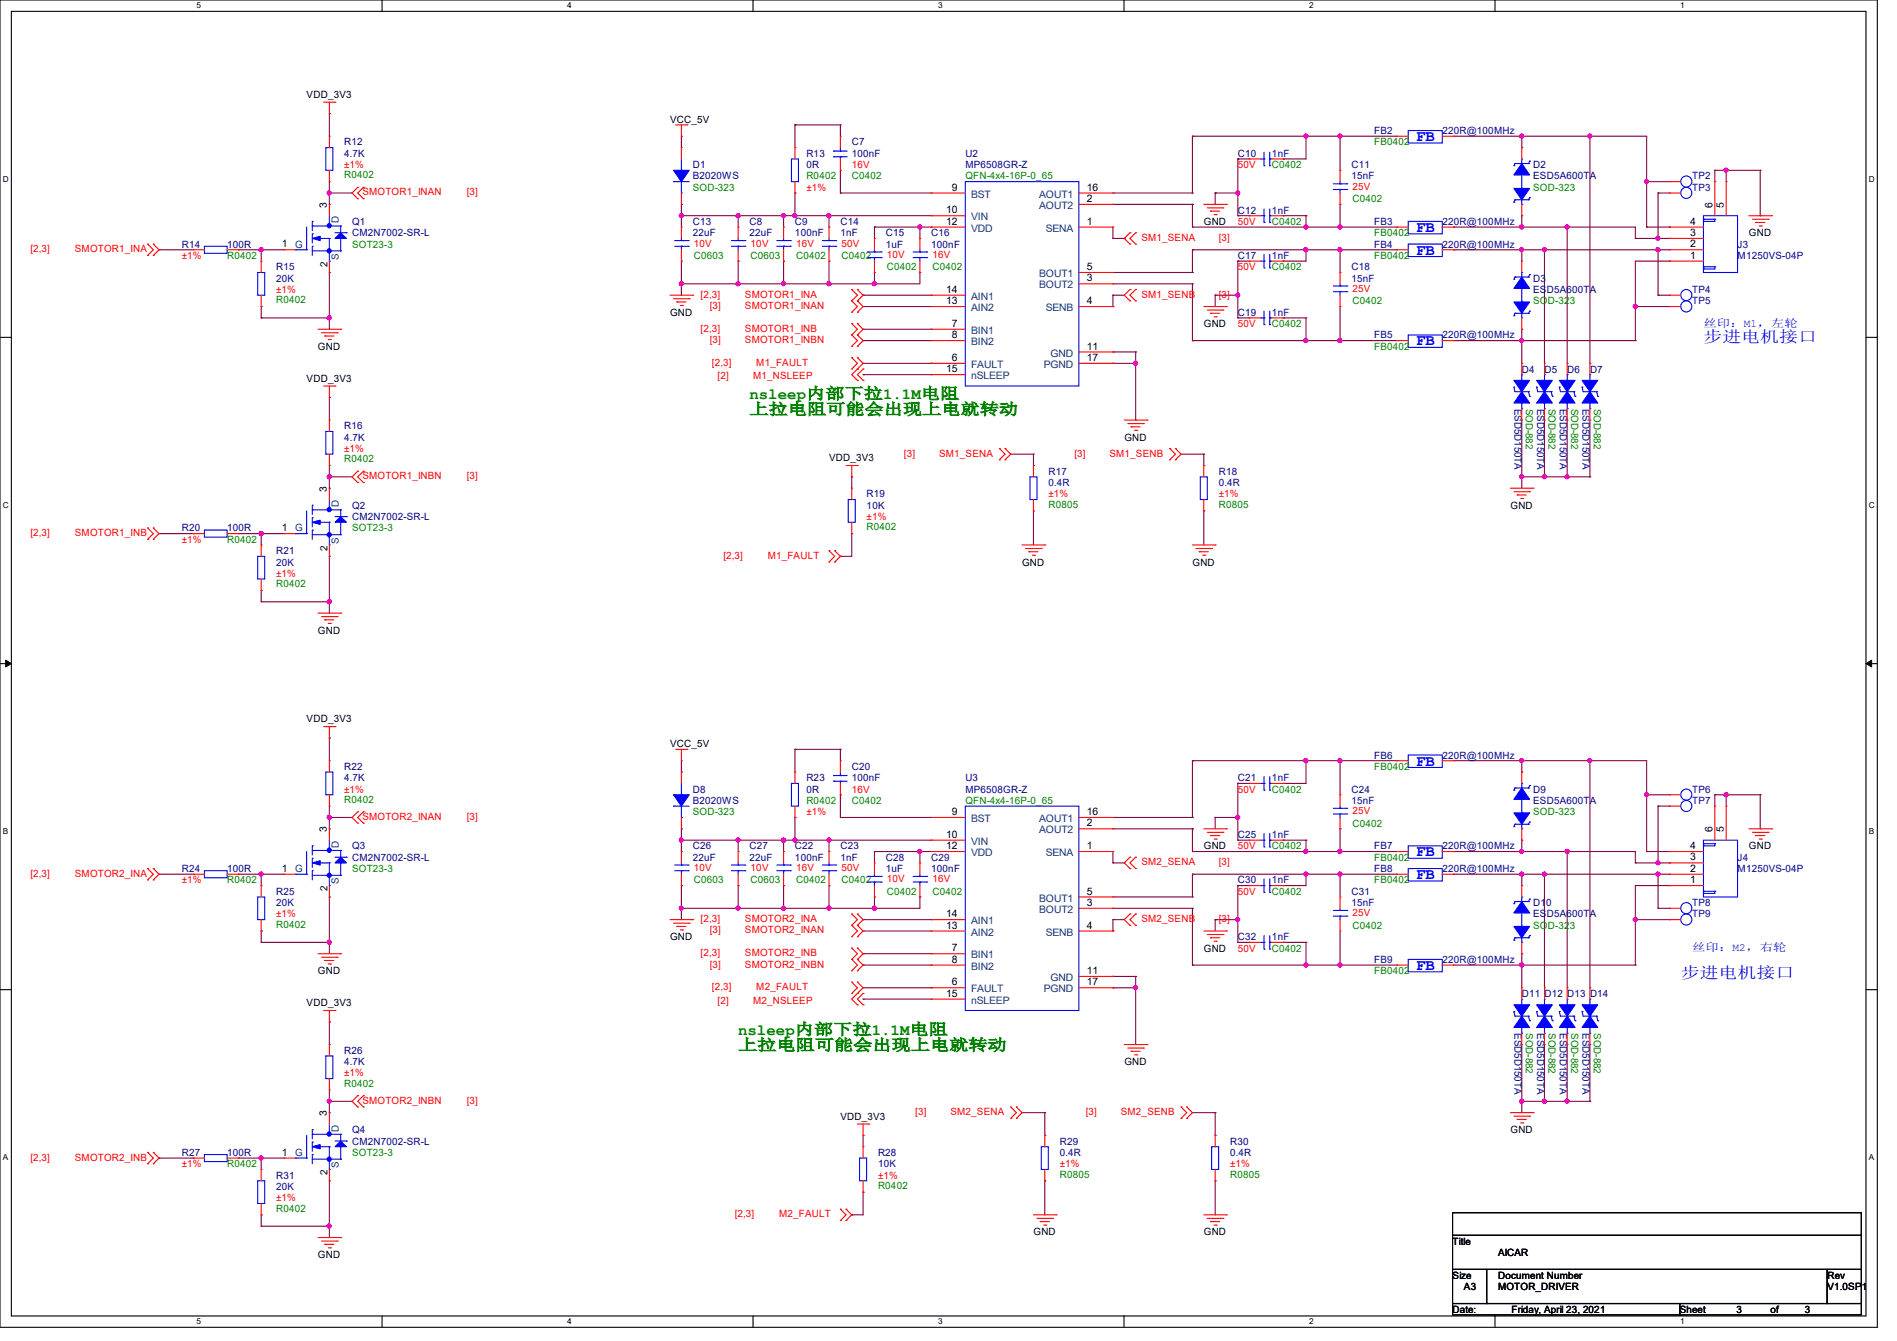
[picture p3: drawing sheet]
<svg xmlns="http://www.w3.org/2000/svg" width="297mm" height="210mm" viewBox="0 0 297 210" stroke-linecap="round" stroke-linejoin="round" font-family="sans-serif">
<defs><g id="words">
<g font-size="2.5" fill="#00f">
<text x="221.7" y="22.1">FB</text>
<text x="221.7" y="36.3">FB</text>
<text x="221.7" y="39.9">FB</text>
<text x="266.7" y="53.5">步进电机接口</text>
<text x="221.7" y="54.1">FB</text>
<text x="221.7" y="119.9">FB</text>
<text x="221.7" y="134.1">FB</text>
<text x="221.7" y="137.7">FB</text>
<text x="221.7" y="151.9">FB</text>
<text x="263.1" y="153.1">步进电机接口</text>
</g>
<g font-size="2.5" fill="#008000">
<text x="117.3" y="62.4">nsleep内部下拉1.1M电阻</text>
<text x="117.3" y="64.9">上拉电阻可能会出现上电就转动</text>
<text x="115.6" y="162">nsleep内部下拉1.1M电阻</text>
<text x="115.6" y="164.5">上拉电阻可能会出现上电就转动</text>
</g>
<g font-size="1.7" fill="#00f">
<text x="266.7" y="51.2">丝印：M1，左轮</text>
<text x="264.9" y="149">丝印：M2，右轮</text>
</g>
<g font-size="1.6">
<text x="48" y="15.3">VDD_3V3</text>
<text x="104.9" y="19.2">VCC_5V</text>
<text x="149" y="29.8">9</text>
<text x="170.2" y="29.8">16</text>
<text x="51.2" y="32.5" transform="rotate(-90 51.2 32.5)">3</text>
<text x="148.1" y="33.4">10</text>
<text x="148.1" y="35.2">12</text>
<text x="170.2" y="35.2">1</text>
<text x="170.2" y="31.6">2</text>
<text x="188.5" y="35.2">GND</text>
<text x="264.6" y="35.2">4</text>
<text x="268.1" y="32.5" transform="rotate(-90 268.1 32.5)">6</text>
<text x="269.9" y="32.5" transform="rotate(-90 269.9 32.5)">5</text>
<text x="44.1" y="38.7">1</text>
<text x="51.3" y="41.8" transform="rotate(-90 51.3 41.8)">2</text>
<text x="264.6" y="40.5">1</text>
<text x="264.6" y="38.7">2</text>
<text x="264.6" y="37">3</text>
<text x="273.8" y="37">GND</text>
<text x="148.1" y="47.6">13</text>
<text x="148.1" y="45.8">14</text>
<text x="170.2" y="44.1">3</text>
<text x="170.2" y="47.6">4</text>
<text x="170.2" y="42.3">5</text>
<text x="104.9" y="49.4">GND</text>
<text x="149" y="51.2">7</text>
<text x="149" y="53">8</text>
<text x="188.5" y="51.2">GND</text>
<text x="48" y="59.8">VDD_3V3</text>
<text x="49.8" y="54.8">GND</text>
<text x="148.1" y="58.3">15</text>
<text x="149" y="56.5">6</text>
<text x="170.2" y="54.7">11</text>
<text x="170.2" y="56.5">17</text>
<text x="176" y="69">GND</text>
<text x="51.2" y="77" transform="rotate(-90 51.2 77)">3</text>
<text x="129.8" y="72.2">VDD_3V3</text>
<text x="44.1" y="83.2">1</text>
<text x="236.5" y="79.7">GND</text>
<text x="51.3" y="86.2" transform="rotate(-90 51.3 86.2)">2</text>
<text x="160" y="88.6">GND</text>
<text x="186.7" y="88.6">GND</text>
<text x="49.8" y="99.2">GND</text>
<text x="48" y="113.1">VDD_3V3</text>
<text x="104.9" y="117">VCC_5V</text>
<text x="51.2" y="130.3" transform="rotate(-90 51.2 130.3)">3</text>
<text x="148.1" y="131.2">10</text>
<text x="149" y="127.6">9</text>
<text x="170.2" y="129.4">2</text>
<text x="170.2" y="127.6">16</text>
<text x="268.1" y="130.3" transform="rotate(-90 268.1 130.3)">6</text>
<text x="269.9" y="130.3" transform="rotate(-90 269.9 130.3)">5</text>
<text x="44.1" y="136.5">1</text>
<text x="148.1" y="133">12</text>
<text x="170.2" y="133">1</text>
<text x="188.5" y="133">GND</text>
<text x="264.6" y="136.5">2</text>
<text x="264.6" y="134.7">3</text>
<text x="264.6" y="133">4</text>
<text x="273.8" y="133">GND</text>
<text x="51.3" y="139.6" transform="rotate(-90 51.3 139.6)">2</text>
<text x="148.1" y="143.6">14</text>
<text x="170.2" y="141.9">3</text>
<text x="170.2" y="140.1">5</text>
<text x="264.6" y="138.3">1</text>
<text x="104.9" y="147.2">GND</text>
<text x="148.1" y="145.4">13</text>
<text x="149" y="149">7</text>
<text x="170.2" y="145.4">4</text>
<text x="188.5" y="149">GND</text>
<text x="49.8" y="152.6">GND</text>
<text x="149" y="154.3">6</text>
<text x="149" y="150.7">8</text>
<text x="170.2" y="152.5">11</text>
<text x="170.2" y="154.3">17</text>
<text x="48" y="157.6">VDD_3V3</text>
<text x="148.1" y="156.1">15</text>
<text x="176" y="166.8">GND</text>
<text x="51.2" y="174.8" transform="rotate(-90 51.2 174.8)">3</text>
<text x="131.6" y="175.3">VDD_3V3</text>
<text x="236.5" y="177.5">GND</text>
<text x="44.1" y="181">1</text>
<text x="51.3" y="184" transform="rotate(-90 51.3 184)">2</text>
<text x="49.8" y="197">GND</text>
<text x="161.8" y="193.5">GND</text>
<text x="188.5" y="193.5">GND</text>
<text x="227.4" y="194.9">Title</text>
<text x="234.5" y="196.7">AICAR</text>
<text x="227.4" y="200.2">Size</text>
<text x="229.2" y="202">A3</text>
<text x="234.5" y="200.2">Document Number</text>
<text x="234.5" y="202">MOTOR_DRIVER</text>
<text x="286.1" y="200.2">Rev</text>
<text x="286.1" y="202">V1.0SP1</text>
<text x="227.4" y="205.6">Date:</text>
<text x="236.7" y="205.6">Friday, April 23, 2021</text>
<text x="263" y="205.6">Sheet</text>
<text x="271.9" y="205.6">3</text>
<text x="277.2" y="205.6">of</text>
<text x="282.6" y="205.6">3</text>
</g>
<g font-size="1.6" fill="#000080">
<text x="53.9" y="22.8">R12</text>
<text x="133.4" y="22.8">C7</text>
<text x="215.2" y="21">FB2</text>
<text x="225.8" y="21">220R@100MHz</text>
<text x="53.9" y="24.6">4.7K</text>
<text x="108.5" y="26.3">D1</text>
<text x="108.5" y="28.1">B2020WS</text>
<text x="126.2" y="24.6">R13</text>
<text x="126.2" y="26.3">0R</text>
<text x="133.4" y="24.6">100nF</text>
<text x="151.1" y="24.6">U2</text>
<text x="151.1" y="26.3">MP6508GR-Z</text>
<text x="193.8" y="24.6">C10</text>
<text x="199.1" y="24.6">1nF</text>
<text x="211.6" y="26.3">C11</text>
<text x="211.6" y="28.1">15nF</text>
<text x="240" y="26.3">D2</text>
<text x="240" y="28.1">ESD5A600TA</text>
<text x="264.9" y="28.1">TP2</text>
<text x="264.9" y="29.9">TP3</text>
<text x="55.1" y="35.2">Q1</text>
<text x="108.5" y="35.2">C13</text>
<text x="117.4" y="35.2">C8</text>
<text x="124.5" y="35.2">C9</text>
<text x="131.6" y="35.2">C14</text>
<text x="193.8" y="33.4">C12</text>
<text x="199.1" y="33.4">1nF</text>
<text x="215.2" y="35.2">FB3</text>
<text x="225.8" y="35.2">220R@100MHz</text>
<text x="28.4" y="38.8">R14</text>
<text x="35.6" y="38.8">100R</text>
<text x="55.1" y="37">CM2N7002-SR-L</text>
<text x="108.5" y="37">22uF</text>
<text x="117.4" y="37">22uF</text>
<text x="124.5" y="37">100nF</text>
<text x="131.6" y="37">1nF</text>
<text x="138.7" y="37">C15</text>
<text x="138.7" y="38.8">1uF</text>
<text x="145.8" y="37">C16</text>
<text x="145.8" y="38.8">100nF</text>
<text x="193.8" y="40.6">C17</text>
<text x="199.1" y="40.6">1nF</text>
<text x="215.2" y="38.8">FB4</text>
<text x="225.8" y="38.8">220R@100MHz</text>
<text x="272.1" y="38.8">J3</text>
<text x="272.1" y="40.6">M1250VS-04P</text>
<text x="43.2" y="42.3">R15</text>
<text x="43.2" y="44.1">20K</text>
<text x="211.6" y="42.3">C18</text>
<text x="211.6" y="44.1">15nF</text>
<text x="240" y="44.1">D3</text>
<text x="240" y="45.9">ESD5A600TA</text>
<text x="264.9" y="45.9">TP4</text>
<text x="264.9" y="47.7">TP5</text>
<text x="193.8" y="49.4">C19</text>
<text x="199.1" y="49.4">1nF</text>
<text x="215.2" y="53">FB5</text>
<text x="225.8" y="53">220R@100MHz</text>
<text x="238.3" y="58.3">D4</text>
<text x="241.8" y="58.3">D5</text>
<text x="245.4" y="58.3">D6</text>
<text x="248.9" y="58.3">D7</text>
<text x="237.1" y="64" transform="rotate(90 237.1 64)">ESD5D150TA</text>
<text x="240.7" y="64" transform="rotate(90 240.7 64)">ESD5D150TA</text>
<text x="244.2" y="64" transform="rotate(90 244.2 64)">ESD5D150TA</text>
<text x="247.8" y="64" transform="rotate(90 247.8 64)">ESD5D150TA</text>
<text x="53.9" y="67.2">R16</text>
<text x="53.9" y="69">4.7K</text>
<text x="135.7" y="77.9">R19</text>
<text x="164.1" y="74.3">R17</text>
<text x="164.1" y="76.1">0.4R</text>
<text x="190.8" y="74.3">R18</text>
<text x="190.8" y="76.1">0.4R</text>
<text x="28.4" y="83.2">R20</text>
<text x="35.6" y="83.2">100R</text>
<text x="55.1" y="79.7">Q2</text>
<text x="55.1" y="81.4">CM2N7002-SR-L</text>
<text x="135.7" y="79.7">10K</text>
<text x="43.2" y="86.8">R21</text>
<text x="43.2" y="88.6">20K</text>
<text x="215.2" y="118.8">FB6</text>
<text x="225.8" y="118.8">220R@100MHz</text>
<text x="53.9" y="120.6">R22</text>
<text x="53.9" y="122.3">4.7K</text>
<text x="108.5" y="124.1">D8</text>
<text x="108.5" y="125.9">B2020WS</text>
<text x="126.2" y="122.3">R23</text>
<text x="126.2" y="124.1">0R</text>
<text x="133.4" y="120.6">C20</text>
<text x="133.4" y="122.3">100nF</text>
<text x="151.1" y="122.3">U3</text>
<text x="151.1" y="124.1">MP6508GR-Z</text>
<text x="193.8" y="122.3">C21</text>
<text x="199.1" y="122.3">1nF</text>
<text x="211.6" y="124.1">C24</text>
<text x="211.6" y="125.9">15nF</text>
<text x="240" y="124.1">D9</text>
<text x="240" y="125.9">ESD5A600TA</text>
<text x="264.9" y="124.1">TP6</text>
<text x="264.9" y="125.9">TP7</text>
<text x="193.8" y="131.2">C25</text>
<text x="199.1" y="131.2">1nF</text>
<text x="28.4" y="136.6">R24</text>
<text x="35.6" y="136.6">100R</text>
<text x="55.1" y="133">Q3</text>
<text x="55.1" y="134.8">CM2N7002-SR-L</text>
<text x="108.5" y="133">C26</text>
<text x="108.5" y="134.8">22uF</text>
<text x="117.4" y="133">C27</text>
<text x="117.4" y="134.8">22uF</text>
<text x="124.5" y="133">C22</text>
<text x="124.5" y="134.8">100nF</text>
<text x="131.6" y="133">C23</text>
<text x="131.6" y="134.8">1nF</text>
<text x="138.7" y="134.8">C28</text>
<text x="138.7" y="136.6">1uF</text>
<text x="145.8" y="134.8">C29</text>
<text x="145.8" y="136.6">100nF</text>
<text x="215.2" y="133">FB7</text>
<text x="215.2" y="136.6">FB8</text>
<text x="225.8" y="133">220R@100MHz</text>
<text x="225.8" y="136.6">220R@100MHz</text>
<text x="272.1" y="134.8">J4</text>
<text x="272.1" y="136.6">M1250VS-04P</text>
<text x="43.2" y="140.1">R25</text>
<text x="43.2" y="141.9">20K</text>
<text x="193.8" y="138.3">C30</text>
<text x="199.1" y="138.3">1nF</text>
<text x="211.6" y="140.1">C31</text>
<text x="211.6" y="141.9">15nF</text>
<text x="240" y="141.9">D10</text>
<text x="240" y="143.7">ESD5A600TA</text>
<text x="264.9" y="141.9">TP8</text>
<text x="264.9" y="143.7">TP9</text>
<text x="193.8" y="147.2">C32</text>
<text x="199.1" y="147.2">1nF</text>
<text x="215.2" y="150.8">FB9</text>
<text x="225.8" y="150.8">220R@100MHz</text>
<text x="237.1" y="161.8" transform="rotate(90 237.1 161.8)">ESD5D150TA</text>
<text x="238.3" y="156.1">D11 D12 D13 D14</text>
<text x="240.7" y="161.8" transform="rotate(90 240.7 161.8)">ESD5D150TA</text>
<text x="244.2" y="161.8" transform="rotate(90 244.2 161.8)">ESD5D150TA</text>
<text x="247.8" y="161.8" transform="rotate(90 247.8 161.8)">ESD5D150TA</text>
<text x="53.9" y="165">R26</text>
<text x="53.9" y="166.8">4.7K</text>
<text x="55.1" y="177.5">Q4</text>
<text x="55.1" y="179.2">CM2N7002-SR-L</text>
<text x="165.9" y="179.2">R29</text>
<text x="192.6" y="179.2">R30</text>
<text x="28.4" y="181">R27</text>
<text x="35.6" y="181">100R</text>
<text x="43.2" y="184.6">R31</text>
<text x="137.5" y="181">R28</text>
<text x="137.5" y="182.8">10K</text>
<text x="165.9" y="181">0.4R</text>
<text x="192.6" y="181">0.4R</text>
<text x="43.2" y="186.4">20K</text>
</g>
<g font-size="1.6" fill="#008000">
<text x="215.2" y="22.8">FB0402</text>
<text x="53.9" y="27.9">R0402</text>
<text x="108.5" y="29.9">SOD-323</text>
<text x="126.2" y="28.1">R0402</text>
<text x="133.4" y="28.1">C0402</text>
<text x="151.1" y="28.1">QFN-4x4-16P-0_65</text>
<text x="199.1" y="26.3">C0402</text>
<text x="240" y="29.9">SOD-323</text>
<text x="199.1" y="35.2">C0402</text>
<text x="211.8" y="31.7">C0402</text>
<text x="35.6" y="40.6">R0402</text>
<text x="55.1" y="38.8">SOT23-3</text>
<text x="108.6" y="40.6">C0603</text>
<text x="117.5" y="40.6">C0603</text>
<text x="124.6" y="40.6">C0402</text>
<text x="131.8" y="40.6">C0402</text>
<text x="215.2" y="37">FB0402</text>
<text x="215.2" y="40.6">FB0402</text>
<text x="43.2" y="47.5">R0402</text>
<text x="138.9" y="42.3">C0402</text>
<text x="146" y="42.3">C0402</text>
<text x="199.1" y="42.3">C0402</text>
<text x="211.8" y="47.7">C0402</text>
<text x="240" y="47.7">SOD-323</text>
<text x="199.1" y="51.2">C0402</text>
<text x="215.2" y="54.8">FB0402</text>
<text x="238.9" y="64" transform="rotate(90 238.9 64)">SOD-882</text>
<text x="242.4" y="64" transform="rotate(90 242.4 64)">SOD-882</text>
<text x="246" y="64" transform="rotate(90 246 64)">SOD-882</text>
<text x="249.6" y="64" transform="rotate(90 249.6 64)">SOD-882</text>
<text x="53.9" y="72.4">R0402</text>
<text x="55.1" y="83.2">SOT23-3</text>
<text x="135.7" y="83.1">R0402</text>
<text x="164.1" y="79.5">R0805</text>
<text x="190.8" y="79.5">R0805</text>
<text x="35.6" y="85">R0402</text>
<text x="43.2" y="91.9">R0402</text>
<text x="53.9" y="125.7">R0402</text>
<text x="126.2" y="125.9">R0402</text>
<text x="133.4" y="125.9">C0402</text>
<text x="151.1" y="125.9">QFN-4x4-16P-0_65</text>
<text x="199.1" y="124.1">C0402</text>
<text x="215.2" y="120.6">FB0402</text>
<text x="108.5" y="127.7">SOD-323</text>
<text x="211.8" y="129.5">C0402</text>
<text x="240" y="127.7">SOD-323</text>
<text x="55.1" y="136.6">SOT23-3</text>
<text x="199.1" y="133">C0402</text>
<text x="215.2" y="134.8">FB0402</text>
<text x="35.6" y="138.3">R0402</text>
<text x="108.6" y="138.3">C0603</text>
<text x="117.5" y="138.3">C0603</text>
<text x="124.6" y="138.3">C0402</text>
<text x="131.8" y="138.3">C0402</text>
<text x="138.9" y="140.1">C0402</text>
<text x="146" y="140.1">C0402</text>
<text x="199.1" y="140.1">C0402</text>
<text x="215.2" y="138.3">FB0402</text>
<text x="43.2" y="145.3">R0402</text>
<text x="199.1" y="149">C0402</text>
<text x="211.8" y="145.5">C0402</text>
<text x="240" y="145.5">SOD-323</text>
<text x="215.2" y="152.6">FB0402</text>
<text x="238.9" y="161.8" transform="rotate(90 238.9 161.8)">SOD-882</text>
<text x="242.4" y="161.8" transform="rotate(90 242.4 161.8)">SOD-882</text>
<text x="246" y="161.8" transform="rotate(90 246 161.8)">SOD-882</text>
<text x="249.6" y="161.8" transform="rotate(90 249.6 161.8)">SOD-882</text>
<text x="53.9" y="170.2">R0402</text>
<text x="35.6" y="182.8">R0402</text>
<text x="55.1" y="181">SOT23-3</text>
<text x="165.9" y="184.4">R0805</text>
<text x="192.6" y="184.4">R0805</text>
<text x="43.2" y="189.7">R0402</text>
<text x="137.5" y="186.2">R0402</text>
</g>
<g font-size="1.6" fill="#f00">
<text x="53.9" y="26.3">±1%</text>
<text x="126.2" y="29.9">±1%</text>
<text x="133.4" y="26.3">16V</text>
<text x="193.8" y="26.3">50V</text>
<text x="211.8" y="29.7">25V</text>
<text x="56.7" y="30.6">SMOTOR1_INAN</text>
<text x="73.1" y="30.6">[3]</text>
<text x="193.8" y="35.2">50V</text>
<text x="4.8" y="39.5">[2,3]</text>
<text x="11.7" y="39.5">SMOTOR1_INA</text>
<text x="28.4" y="40.6">±1%</text>
<text x="108.6" y="38.6">10V</text>
<text x="117.5" y="38.6">10V</text>
<text x="124.6" y="38.6">16V</text>
<text x="131.8" y="38.6">50V</text>
<text x="138.9" y="40.4">10V</text>
<text x="146" y="40.4">16V</text>
<text x="178.7" y="37.7">SM1_SENA</text>
<text x="190.8" y="37.7">[3]</text>
<text x="43.2" y="45.9">±1%</text>
<text x="109.7" y="46.6">[2,3]</text>
<text x="116.6" y="46.6">SMOTOR1_INA</text>
<text x="178.7" y="46.6">SM1_SENB</text>
<text x="190.8" y="46.6">[3]</text>
<text x="193.8" y="42.3">50V</text>
<text x="211.8" y="45.7">25V</text>
<text x="109.7" y="51.9">[2,3]</text>
<text x="111.1" y="48.4">[3]</text>
<text x="111.1" y="53.7">[3]</text>
<text x="116.6" y="48.4">SMOTOR1_INAN</text>
<text x="116.6" y="51.9">SMOTOR1_INB</text>
<text x="116.6" y="53.7">SMOTOR1_INBN</text>
<text x="193.8" y="51.2">50V</text>
<text x="111.5" y="57.3">[2,3]</text>
<text x="112.4" y="59.4">[2]</text>
<text x="117.9" y="59.4">M1_NSLEEP</text>
<text x="118.4" y="57.3">M1_FAULT</text>
<text x="53.9" y="70.8">±1%</text>
<text x="141.5" y="71.5">[3]</text>
<text x="147" y="71.5">SM1_SENA</text>
<text x="168.2" y="71.5">[3]</text>
<text x="173.7" y="71.5">SM1_SENB</text>
<text x="56.7" y="75.1">SMOTOR1_INBN</text>
<text x="73.1" y="75.1">[3]</text>
<text x="164.1" y="77.9">±1%</text>
<text x="190.8" y="77.9">±1%</text>
<text x="4.8" y="83.9">[2,3]</text>
<text x="11.7" y="83.9">SMOTOR1_INB</text>
<text x="135.7" y="81.4">±1%</text>
<text x="28.4" y="85">±1%</text>
<text x="113.2" y="87.5">[2,3]</text>
<text x="120.2" y="87.5">M1_FAULT</text>
<text x="43.2" y="90.3">±1%</text>
<text x="53.9" y="124.1">±1%</text>
<text x="133.4" y="124.1">16V</text>
<text x="193.8" y="124.1">50V</text>
<text x="56.7" y="128.4">SMOTOR2_INAN</text>
<text x="73.1" y="128.4">[3]</text>
<text x="126.2" y="127.7">±1%</text>
<text x="211.8" y="127.5">25V</text>
<text x="4.8" y="137.3">[2,3]</text>
<text x="11.7" y="137.3">SMOTOR2_INA</text>
<text x="108.6" y="136.4">10V</text>
<text x="117.5" y="136.4">10V</text>
<text x="124.6" y="136.4">16V</text>
<text x="131.8" y="136.4">50V</text>
<text x="178.7" y="135.5">SM2_SENA</text>
<text x="190.8" y="135.5">[3]</text>
<text x="193.8" y="133">50V</text>
<text x="28.4" y="138.3">±1%</text>
<text x="43.2" y="143.7">±1%</text>
<text x="138.9" y="138.2">10V</text>
<text x="146" y="138.2">16V</text>
<text x="193.8" y="140.1">50V</text>
<text x="211.8" y="143.5">25V</text>
<text x="109.7" y="144.4">[2,3]</text>
<text x="109.7" y="149.7">[2,3]</text>
<text x="111.1" y="146.2">[3]</text>
<text x="116.6" y="144.4">SMOTOR2_INA</text>
<text x="116.6" y="146.2">SMOTOR2_INAN</text>
<text x="116.6" y="149.7">SMOTOR2_INB</text>
<text x="178.7" y="144.4">SM2_SENB</text>
<text x="190.8" y="144.4">[3]</text>
<text x="193.8" y="149">50V</text>
<text x="111.1" y="151.5">[3]</text>
<text x="111.5" y="155.1">[2,3]</text>
<text x="116.6" y="151.5">SMOTOR2_INBN</text>
<text x="118.4" y="155.1">M2_FAULT</text>
<text x="112.4" y="157.2">[2]</text>
<text x="117.9" y="157.2">M2_NSLEEP</text>
<text x="53.9" y="168.6">±1%</text>
<text x="56.7" y="172.8">SMOTOR2_INBN</text>
<text x="73.1" y="172.8">[3]</text>
<text x="143.3" y="174.6">[3]</text>
<text x="148.8" y="174.6">SM2_SENA</text>
<text x="170" y="174.6">[3]</text>
<text x="175.5" y="174.6">SM2_SENB</text>
<text x="4.8" y="181.7">[2,3]</text>
<text x="11.7" y="181.7">SMOTOR2_INB</text>
<text x="28.4" y="182.8">±1%</text>
<text x="137.5" y="184.6">±1%</text>
<text x="165.9" y="182.8">±1%</text>
<text x="192.6" y="182.8">±1%</text>
<text x="43.2" y="188.1">±1%</text>
<text x="115" y="190.6">[2,3]</text>
<text x="122" y="190.6">M2_FAULT</text>
</g>
<g font-size="1.6" fill="#004080">
<text x="53" y="35" transform="rotate(-90 53 35)">D</text>
<text x="152" y="30.9">BST</text>
<text x="152" y="34.5">VIN</text>
<text x="162.7" y="32.7">AOUT2</text>
<text x="162.7" y="30.9">AOUT1</text>
<text x="46.2" y="38.8">G</text>
<text x="53" y="40.7" transform="rotate(-90 53 40.7)">S</text>
<text x="152" y="36.3">VDD</text>
<text x="163.7" y="36.3">SENA</text>
<text x="152" y="46.9">AIN1</text>
<text x="162.7" y="45.2">BOUT2</text>
<text x="162.7" y="43.4">BOUT1</text>
<text x="152" y="52.3">BIN1</text>
<text x="152" y="48.7">AIN2</text>
<text x="163.7" y="48.7">SENB</text>
<text x="152" y="57.6">FAULT</text>
<text x="152" y="54.1">BIN2</text>
<text x="152" y="59.4">nSLEEP</text>
<text x="163.4" y="57.6">PGND</text>
<text x="164.5" y="55.8">GND</text>
<text x="46.2" y="83.2">G</text>
<text x="53" y="79.5" transform="rotate(-90 53 79.5)">D</text>
<text x="53" y="85.2" transform="rotate(-90 53 85.2)">S</text>
<text x="152" y="128.7">BST</text>
<text x="162.7" y="130.5">AOUT2</text>
<text x="162.7" y="128.7">AOUT1</text>
<text x="46.2" y="136.6">G</text>
<text x="53" y="132.8" transform="rotate(-90 53 132.8)">D</text>
<text x="152" y="132.3">VIN</text>
<text x="152" y="134.1">VDD</text>
<text x="163.7" y="134.1">SENA</text>
<text x="53" y="138.5" transform="rotate(-90 53 138.5)">S</text>
<text x="162.7" y="143">BOUT2</text>
<text x="162.7" y="141.2">BOUT1</text>
<text x="152" y="146.5">AIN2</text>
<text x="152" y="144.7">AIN1</text>
<text x="163.7" y="146.5">SENB</text>
<text x="152" y="155.4">FAULT</text>
<text x="152" y="150.1">BIN1</text>
<text x="152" y="151.8">BIN2</text>
<text x="163.4" y="155.4">PGND</text>
<text x="164.5" y="153.6">GND</text>
<text x="152" y="157.2">nSLEEP</text>
<text x="53" y="177.2" transform="rotate(-90 53 177.2)">D</text>
<text x="46.2" y="181">G</text>
<text x="53" y="183" transform="rotate(-90 53 183)">S</text>
</g>
<g font-size="1.3">
<text x="30.8" y="1.3">5</text>
<text x="88.8" y="1.3">4</text>
<text x="146.9" y="1.3">3</text>
<text x="205" y="1.3">2</text>
<text x="263.1" y="1.3">1</text>
<text x=".5" y="28.4">D</text>
<text x="292.6" y="28.4">D</text>
<text x=".5" y="79.5">C</text>
<text x="292.6" y="79.5">C</text>
<text x=".5" y="130.6">B</text>
<text x="292.6" y="130.6">B</text>
<text x=".5" y="181.7">A</text>
<text x="292.6" y="181.7">A</text>
<text x="30.8" y="207.4">5</text>
<text x="88.8" y="207.4">4</text>
<text x="146.9" y="207.4">3</text>
<text x="205" y="207.4">2</text>
<text x="263.1" y="207.4">1</text>
</g>
</g></defs>
<path d="M0 0h293.9v207.9h-293.9zM1.8 1.8h290.3v204.3h-290.3z" fill="none" stroke="#000" stroke-width=".17"/>
<g fill="#fff">
<path d="M30.8 .2h.7v1.4h-.7z"/>
<path d="M30.8 206.2h.7v1.4h-.7z"/>
</g>
<path d="M59.8 0v1.8M59.8 206.1v1.8" fill="none" stroke="#000" stroke-width=".17"/>
<g fill="#fff">
<path d="M88.8 .2h.7v1.4h-.7z"/>
<path d="M88.8 206.2h.7v1.4h-.7z"/>
</g>
<path d="M117.9 0v1.8M117.9 206.1v1.8" fill="none" stroke="#000" stroke-width=".17"/>
<g fill="#fff">
<path d="M146.9 .2h.7v1.4h-.7z"/>
<path d="M146.9 206.2h.7v1.4h-.7z"/>
</g>
<path d="M176 0v1.8M176 206.1v1.8" fill="none" stroke="#000" stroke-width=".17"/>
<g fill="#fff">
<path d="M205 .2h.7v1.4h-.7z"/>
<path d="M205 206.2h.7v1.4h-.7z"/>
</g>
<path d="M234.1 0v1.8M234.1 206.1v1.8" fill="none" stroke="#000" stroke-width=".17"/>
<g fill="#fff">
<path d="M263.1 .2h.6v1.4h-.6z"/>
<path d="M263.1 206.2h.6v1.4h-.6z"/>
<path d="M.5 27.3h.9v1.4h-.9z"/>
<path d="M292.6 27.3h.9v1.4h-.9z"/>
<path d="M.5 78.4h.9v1.4h-.9z"/>
<path d="M292.6 78.4h.9v1.4h-.9z"/>
</g>
<path d="M0 52.8h1.8M292.1 52.8h1.8" fill="none" stroke="#000" stroke-width=".17"/>
<g fill="#fff">
<path d="M.5 129.5h.8v1.4h-.8z"/>
<path d="M292.6 129.5h.8v1.4h-.8z"/>
</g>
<path d="M0 103.9h1.8M292.1 103.9h1.8" fill="none" stroke="#000" stroke-width=".17"/>
<path d="M.9 103.4l.9 .5-.9 .5zM292.1 103.9l.9-.5v1z" fill="#000" stroke="#000" stroke-width=".16"/>
<g fill="#fff">
<path d="M.5 180.5h.8v1.4h-.8z"/>
<path d="M292.6 180.5h.8v1.4h-.8z"/>
</g>
<path d="M0 155h1.8M292.1 155h1.8M227.4 189.9h64v3.6h-64zM227.4 193.5h64v5.3h-64zM227.4 198.8h5.3v5.3h-5.3zM232.7 198.8h53.4v5.3h-53.4zM286.1 198.8h5.3v5.3h-5.3zM227.4 204.1h35.6v1.8h-35.6zM263 204.1h28.4v1.8h-28.4z" fill="none" stroke="#000" stroke-width=".17"/>
<g fill="none" stroke="#800040" stroke-width=".17">
<path d="M51.6 17.8h.1M51.6 17.8v3.5M124.5 19.6h.1M124.5 19.6v3.5M124.5 19.6h7.1M131.6 19.6h.1M131.6 19.6v1.7M24.9 39.1h.1M24.9 39.1h5.3M37.3 39.1h.1M37.3 39.1h7.1M40.9 39.1h.1"/>
<path d="M40.9 39.1v1.8M51.6 30.2h.1M51.6 32h.1M51.6 30.2h3.5M51.6 28.4v3.6M106.7 32h.1M106.7 33.8h.1M106.7 21.3h.1M106.7 21.3v1.8M106.7 32v3.6M106.7 33.8h39.1M115.6 33.8h.1"/>
<path d="M115.6 33.8v1.8M122.7 33.8h.1M122.7 33.8v1.8M124.5 33.8h.1M124.5 30.2h.1M124.5 30.2v3.6M129.8 33.8h.1M129.8 33.8v1.8M131.6 26.7h.1M131.6 30.2h.1M131.6 26.7v3.5M131.6 30.2h14.2"/>
<path d="M136.9 35.6h.1M136.9 35.6h8.9M136.9 35.6v1.7M144 35.6h.1M144 35.6v1.7M174.2 37.3h.1M174.2 30.2h12.5M174.2 32h12.5M174.2 37.3h1.8M174.2 35.6v1.7M176 37.3h.1M186.7 21.3h.1"/>
<path d="M186.7 35.6h.1M186.7 30.2h.1M186.7 32h.1M186.7 39.1h.1M186.7 39.1h32M186.7 21.3h32M186.7 35.6h32M186.7 21.3v8.9M186.7 32v3.6M186.7 39.1v3.6M190.2 30.2h.1M190.2 30.2h3.6"/>
<path d="M190.2 30.2v1.8M193.8 24.9h.1M193.8 33.8h.1M193.8 30.2h.1M193.8 33.8h1.8M193.8 24.9h1.8M193.8 24.9v8.9M200.9 33.8h.1M200.9 24.9h.1M200.9 33.8h3.6M204.5 33.8h.1M204.5 21.3h.1"/>
<path d="M204.5 39.1h.1M204.5 21.3v3.6h-3.6M204.5 33.8v1.8M204.5 39.1v1.8h-3.6M209.8 21.3h.1M209.8 35.6h.1M209.8 32h.1M209.8 39.1h.1M209.8 21.3v5.4M209.8 32v3.6M209.8 39.1v3.6M227.6 35.6h.1"/>
<path d="M227.6 39.1h.1M227.6 39.1h33.8M227.6 21.3h30.2v14.3M227.6 35.6h28.4v1.7M238.3 21.3h.1M238.3 33.8h.1M238.3 23.1h.1M238.3 39.1h.1M238.3 35.6h.1M238.3 21.3v1.8M238.3 33.8v1.8M238.3 39.1v1.8"/>
<path d="M241.8 39.1h.1M241.8 39.1v17.8M245.4 35.6h.1M245.4 35.6v21.3M248.9 21.3h.1M248.9 21.3v35.6M256 37.3h.1M256 37.3h5.4M257.8 28.4h.1M257.8 35.6h.1M257.8 35.6h3.6M257.8 28.4h3.6"/>
<path d="M259.6 37.3h.1M259.6 39.1h.1M259.6 30.2h.1M259.6 30.2h1.8M259.6 30.2v7.1M259.6 39.1v7.1M261.4 35.6h.1M261.4 37.3h.1M268.5 26.7h.1M268.5 26.7v1.7M268.5 26.7h7.1M270.3 26.7h.1"/>
<path d="M270.3 26.7v1.7M275.6 33.8h.1M275.6 26.7h.1M275.6 26.7v7.1M40.9 48h.1M40.9 49.8h.1M40.9 48v1.8M40.9 49.8h10.7M51.6 42.7h.1M51.6 49.8h.1M51.6 42.7v8.9M106.7 44.4h.1"/>
<path d="M106.7 40.9h.1M106.7 40.9v5.3M115.6 40.9h.1M115.6 44.4h.1M115.6 40.9v3.5M122.7 44.4h.1M122.7 40.9h.1M122.7 40.9v3.5M129.8 44.4h.1M129.8 40.9h.1M129.8 40.9v3.5M135.1 46.2h.1"/>
<path d="M135.1 48h.1M135.1 51.6h.1M135.1 53.3h.1M135.1 58.7h.1M135.1 56.9h10.7M135.1 53.3h10.7M135.1 46.2h10.7M135.1 48h10.7M135.1 51.6h10.7M135.1 58.7h10.7M136.9 42.7h.1M136.9 44.4h.1"/>
<path d="M136.9 42.7v1.7M144 42.7h.1M144 42.7v1.7h-37.3M145.8 56.9h.1M174.2 55.1h.1M174.2 56.9h.1M174.2 46.2h.1M174.2 48h.1M174.2 55.1h3.6M174.2 56.9h3.6M174.2 44.4h12.5M174.2 46.2h1.8"/>
<path d="M174.2 42.7h12.5M174.2 46.2v1.8M177.8 55.1h.1M177.8 55.1v10.7M186.7 53.3h.1M186.7 42.7h.1M186.7 44.4h.1M186.7 44.4v8.9M186.7 53.3h32M190.2 46.2h.1M190.2 46.2v1.8M190.2 46.2h3.6"/>
<path d="M193.8 40.9h.1M193.8 49.8h.1M193.8 46.2h.1M193.8 49.8h1.8M193.8 40.9v8.9M193.8 40.9h1.8M200.9 49.8h.1M200.9 40.9h.1M200.9 49.8h3.6M204.5 49.8h.1M204.5 53.3h.1M204.5 49.8v3.5"/>
<path d="M209.8 53.3h.1M209.8 48v5.3M227.6 53.3h28.4M238.3 53.3h.1M238.3 51.6h.1M238.3 51.6v5.3M256 48h.1M256 53.3h.1M256 48h5.4M259.6 46.2h.1M259.6 46.2h1.8M261.4 40.9h.1"/>
<path d="M261.4 40.9h-5.4v12.4M51.6 62.2h.1M51.6 74.7h.1M51.6 76.5h.1M51.6 62.2v3.6M51.6 72.9v3.6M51.6 74.7h3.5M133.3 74.7h.1M133.3 74.7v1.8M158.2 71.1h3.6M161.8 71.1h.1M161.8 72.9h.1"/>
<path d="M161.8 71.1v1.8M177.8 65.8h.1M184.9 71.1h3.6M188.5 71.1h.1M188.5 72.9h.1M188.5 71.1v1.8M238.3 74.7h.1M238.3 74.7h10.6M238.3 65.8v10.7M241.8 74.7h.1M241.8 65.8v8.9M245.4 74.7h.1"/>
<path d="M245.4 65.8v8.9M248.9 74.7h.1M248.9 65.8v8.9M24.9 83.6h.1M24.9 83.6h5.3M37.3 83.6h.1M37.3 83.6h7.1M40.9 83.6h.1M40.9 92.5h.1M40.9 94.2h.1M40.9 83.6v1.7M40.9 92.5v1.7"/>
<path d="M40.9 94.2h10.7M51.6 87.1h.1M51.6 94.2h.1M51.6 87.1v8.9M131.6 87.1h.1M133.3 83.6h.1M133.3 83.6v3.5h-1.7M161.8 80h.1M161.8 80v5.3M188.5 80h.1M188.5 80v5.3M51.6 115.6h.1"/>
<path d="M51.6 115.6v3.5M106.7 119.1v1.8M124.5 117.3h.1M124.5 117.3v3.6M124.5 117.3h7.1M131.6 117.3h.1M131.6 117.3v1.8M186.7 119.1h.1M186.7 119.1v8.9M186.7 119.1h32M204.5 119.1h.1M204.5 119.1v3.6h-3.6"/>
<path d="M209.8 119.1h.1M209.8 119.1v5.4M227.6 119.1h30.2v14.2M238.3 119.1h.1M238.3 119.1v1.8M248.9 119.1h.1M248.9 119.1v35.6M24.9 136.9h.1M24.9 136.9h5.3M37.3 136.9h.1M37.3 136.9h7.1M40.9 136.9h.1"/>
<path d="M40.9 136.9v1.8M51.6 128h.1M51.6 129.8h.1M51.6 126.2v3.6M51.6 128h3.5M106.7 129.8h.1M106.7 131.6h.1M106.7 138.7h.1M106.7 120.9h.1M106.7 129.8v3.5M106.7 138.7v5.3M106.7 131.6h39.1"/>
<path d="M115.6 138.7h.1M115.6 131.6h.1M115.6 131.6v1.7M115.6 138.7v3.5M122.7 138.7h.1M122.7 131.6h.1M122.7 131.6v1.7M122.7 138.7v3.5M124.5 131.6h.1M124.5 128h.1M124.5 128v3.6M129.8 138.7h.1"/>
<path d="M129.8 131.6h.1M129.8 131.6v1.7M129.8 138.7v3.5M131.6 124.5h.1M131.6 128h.1M131.6 124.5v3.5M131.6 128h14.2M136.9 133.3h.1M136.9 133.3v1.8M136.9 133.3h8.9M144 133.3h.1M144 133.3v1.8"/>
<path d="M174.2 135.1h.1M174.2 133.3v1.8M174.2 135.1h1.8M174.2 128h12.5M174.2 129.8h12.5M176 135.1h.1M186.7 133.3h.1M186.7 128h.1M186.7 129.8h.1M186.7 136.9h.1M186.7 129.8v3.5M186.7 136.9v3.6"/>
<path d="M186.7 136.9h32M186.7 133.3h32M190.2 128h.1M190.2 128v1.8M190.2 128h3.6M193.8 122.7h.1M193.8 131.6h.1M193.8 128h.1M193.8 138.7h.1M193.8 122.7v8.9M193.8 138.7v8.9M193.8 131.6h1.8"/>
<path d="M193.8 122.7h1.8M193.8 138.7h1.8M200.9 131.6h.1M200.9 122.7h.1M200.9 138.7h.1M200.9 131.6h3.6M204.5 131.6h.1M204.5 136.9h.1M204.5 131.6v1.7M204.5 136.9v1.8h-3.6M209.8 133.3h.1M209.8 129.8h.1"/>
<path d="M209.8 136.9h.1M209.8 129.8v3.5M209.8 136.9v3.6M227.6 133.3h.1M227.6 136.9h.1M227.6 133.3h28.4v1.8M227.6 136.9h33.8M238.3 131.6h.1M238.3 120.9h.1M238.3 136.9h.1M238.3 133.3h.1M238.3 131.6v1.7"/>
<path d="M238.3 136.9v1.8M241.8 136.9h.1M241.8 136.9v17.8M245.4 133.3h.1M245.4 133.3v21.4M256 135.1h.1M256 135.1h5.4M257.8 124.5h.1M257.8 133.3h.1M257.8 124.5h3.6M257.8 133.3h3.6M259.6 126.2h.1"/>
<path d="M259.6 135.1h.1M259.6 136.9h.1M259.6 126.2v8.9M259.6 136.9v5.3M259.6 126.2h1.8M261.4 135.1h.1M261.4 136.9h.1M261.4 133.3h.1M261.4 138.7h.1M261.4 138.7h-5.4v12.4M268.5 124.5h.1M268.5 124.5v1.7"/>
<path d="M268.5 124.5h7.1M270.3 124.5h.1M270.3 124.5v1.7M275.6 129.8h.1M275.6 124.5h.1M275.6 124.5v5.3M40.9 145.8h.1M40.9 147.6h.1M40.9 145.8v1.8M40.9 147.6h10.7M51.6 140.5h.1M51.6 147.6h.1"/>
<path d="M51.6 140.5v8.9M106.7 142.2h.1M115.6 142.2h.1M122.7 142.2h.1M129.8 142.2h.1M135.1 156.5h.1M135.1 144h.1M135.1 145.8h.1M135.1 149.4h.1M135.1 151.1h.1M135.1 144h10.7M135.1 154.7h10.7"/>
<path d="M135.1 156.5h10.7M135.1 151.1h10.7M135.1 145.8h10.7M135.1 149.4h10.7M136.9 140.5h.1M136.9 142.2h.1M136.9 140.5v1.7M144 140.5h.1M144 140.5v1.7h-37.3M145.8 154.7h.1M174.2 152.9h.1M174.2 154.7h.1"/>
<path d="M174.2 144h.1M174.2 145.8h.1M174.2 144v1.8M174.2 142.2h12.5M174.2 144h1.8M174.2 152.9h3.6M174.2 154.7h3.6M174.2 140.5h12.5M177.8 152.9h.1M177.8 152.9v10.7M186.7 151.1h.1M186.7 140.5h.1"/>
<path d="M186.7 142.2h.1M186.7 142.2v8.9M186.7 151.1h32M190.2 144h.1M190.2 144v1.8M190.2 144h3.6M193.8 147.6h.1M193.8 144h.1M193.8 147.6h1.8M200.9 147.6h.1M200.9 147.6h3.6M204.5 147.6h.1"/>
<path d="M204.5 151.1h.1M204.5 147.6v3.5M209.8 151.1h.1M209.8 145.8v5.3M227.6 151.1h28.4M238.3 151.1h.1M238.3 149.4h.1M238.3 149.4v5.3M256 144h.1M256 151.1h.1M256 144h5.4M259.6 142.2h.1"/>
<path d="M259.6 142.2h1.8M51.6 160h.1M51.6 172.5h.1M51.6 174.2h.1M51.6 160v3.6M51.6 170.7v3.5M51.6 172.5h3.5M135.1 177.8h.1M135.1 177.8v1.8M160 174.2h3.6M163.6 177.8h.1M163.6 174.2h.1"/>
<path d="M163.6 174.2v3.6M177.8 163.6h.1M186.7 174.2h3.5M190.2 177.8h.1M190.2 174.2h.1M190.2 174.2v3.6M238.3 172.5h.1M238.3 163.6v10.6M238.3 172.5h10.6M241.8 172.5h.1M241.8 163.6v8.9M245.4 172.5h.1"/>
<path d="M245.4 163.6v8.9M248.9 172.5h.1M248.9 163.6v8.9M24.9 181.4h.1M24.9 181.4h5.3M37.3 181.4h.1M37.3 181.4h7.1M40.9 181.4h.1M40.9 190.2h.1M40.9 192h.1M40.9 181.4v1.7M40.9 190.2v1.8"/>
<path d="M40.9 192h10.7M51.6 184.9h.1M51.6 192h.1M51.6 184.9v8.9M133.3 190.2h.1M135.1 186.7h.1M135.1 186.7v3.5h-1.8M163.6 184.9h.1M163.6 184.9v5.3M190.2 184.9h.1M190.2 184.9v5.3"/>
</g>
<g fill="#f0f" stroke="#f0f" stroke-width=".17">
<circle cx="177.8" cy="56.9" r=".32"/>
<circle cx="136.9" cy="44.4" r=".32"/>
<circle cx="129.8" cy="44.4" r=".32"/>
<circle cx="122.7" cy="44.4" r=".32"/>
<circle cx="129.8" cy="33.8" r=".32"/>
<circle cx="124.4" cy="33.8" r=".32"/>
<circle cx="122.7" cy="33.8" r=".32"/>
<circle cx="115.5" cy="44.4" r=".32"/>
<circle cx="106.7" cy="44.4" r=".32"/>
<circle cx="115.5" cy="33.8" r=".32"/>
<circle cx="106.7" cy="33.8" r=".32"/>
<circle cx="51.5" cy="49.8" r=".32"/>
<circle cx="40.9" cy="39.1" r=".32"/>
<circle cx="51.5" cy="30.2" r=".32"/>
<circle cx="51.5" cy="94.2" r=".32"/>
<circle cx="40.9" cy="83.5" r=".32"/>
<circle cx="51.5" cy="74.7" r=".32"/>
<circle cx="204.4" cy="21.3" r=".32"/>
<circle cx="209.8" cy="35.5" r=".32"/>
<circle cx="204.4" cy="35.5" r=".32"/>
<circle cx="209.8" cy="21.3" r=".32"/>
<circle cx="193.8" cy="30.2" r=".32"/>
<circle cx="204.4" cy="39.1" r=".32"/>
<circle cx="209.8" cy="39.1" r=".32"/>
<circle cx="209.8" cy="53.3" r=".32"/>
<circle cx="204.4" cy="53.3" r=".32"/>
<circle cx="193.8" cy="46.2" r=".32"/>
<circle cx="238.2" cy="39.1" r=".32"/>
<circle cx="238.2" cy="74.7" r=".32"/>
<circle cx="241.8" cy="74.7" r=".32"/>
<circle cx="245.3" cy="74.7" r=".32"/>
<circle cx="238.2" cy="53.3" r=".32"/>
<circle cx="241.8" cy="39.1" r=".32"/>
<circle cx="245.3" cy="35.5" r=".32"/>
<circle cx="238.2" cy="35.5" r=".32"/>
<circle cx="248.9" cy="21.3" r=".32"/>
<circle cx="238.2" cy="21.3" r=".32"/>
<circle cx="257.8" cy="28.4" r=".32"/>
<circle cx="259.6" cy="37.3" r=".32"/>
<circle cx="259.6" cy="39.1" r=".32"/>
<circle cx="270.2" cy="26.6" r=".32"/>
<circle cx="144" cy="35.5" r=".32"/>
<circle cx="256" cy="48" r=".32"/>
<circle cx="257.8" cy="124.4" r=".32"/>
<circle cx="256" cy="144" r=".32"/>
<circle cx="177.8" cy="154.7" r=".32"/>
<circle cx="106.7" cy="131.6" r=".32"/>
<circle cx="136.9" cy="142.2" r=".32"/>
<circle cx="129.8" cy="142.2" r=".32"/>
<circle cx="129.8" cy="131.6" r=".32"/>
<circle cx="115.5" cy="142.2" r=".32"/>
<circle cx="106.7" cy="142.2" r=".32"/>
<circle cx="122.7" cy="142.2" r=".32"/>
<circle cx="115.5" cy="131.6" r=".32"/>
<circle cx="124.4" cy="131.6" r=".32"/>
<circle cx="122.7" cy="131.6" r=".32"/>
<circle cx="51.5" cy="128" r=".32"/>
<circle cx="51.5" cy="147.6" r=".32"/>
<circle cx="40.9" cy="136.9" r=".32"/>
<circle cx="51.5" cy="192" r=".32"/>
<circle cx="40.9" cy="181.3" r=".32"/>
<circle cx="51.5" cy="172.4" r=".32"/>
<circle cx="204.4" cy="119.1" r=".32"/>
<circle cx="209.8" cy="133.3" r=".32"/>
<circle cx="204.4" cy="133.3" r=".32"/>
<circle cx="193.8" cy="128" r=".32"/>
<circle cx="204.4" cy="136.9" r=".32"/>
<circle cx="209.8" cy="136.9" r=".32"/>
<circle cx="209.8" cy="151.1" r=".32"/>
<circle cx="204.4" cy="151.1" r=".32"/>
<circle cx="193.8" cy="144" r=".32"/>
<circle cx="209.8" cy="119.1" r=".32"/>
<circle cx="238.2" cy="172.4" r=".32"/>
<circle cx="241.8" cy="172.4" r=".32"/>
<circle cx="245.3" cy="172.4" r=".32"/>
<circle cx="238.2" cy="136.9" r=".32"/>
<circle cx="245.3" cy="133.3" r=".32"/>
<circle cx="238.2" cy="133.3" r=".32"/>
<circle cx="248.9" cy="119.1" r=".32"/>
<circle cx="238.2" cy="119.1" r=".32"/>
<circle cx="259.6" cy="135.1" r=".32"/>
<circle cx="241.8" cy="136.9" r=".32"/>
<circle cx="259.6" cy="136.9" r=".32"/>
<circle cx="238.2" cy="151.1" r=".32"/>
<circle cx="144" cy="133.3" r=".32"/>
<circle cx="270.2" cy="124.4" r=".32"/>
</g>
<g fill="none" stroke="#f00" stroke-width=".17">
<path d="M50.7 16h1.8M51.6 17.8h.1M51.6 16v1.8M52.5 16h.1M105.8 19.6h1.8M106.7 19.6v1.7M107.6 19.6h.1M23.1 38.2h.1M23.1 38.2l.9 .9-.9 .9M24 38.2h.1M24 38.2l.9 .9-.9 .9M30.2 39.1h.1"/>
<path d="M30.2 39.1h1.8M35.6 39.1h1.7M37.3 39.1h.1M44.4 39.1h.1M44.4 39.1h1.8M51.6 32h.1M51.6 28.4h.1M51.6 21.3h.1M51.6 21.3v1.8M51.6 26.7v1.7M51.6 32v1.8M56 31.1h.1"/>
<path d="M56 29.3h.1M56 29.3l-.9 .9 .9 .9M56.9 29.3h.1M56.9 31.1h.1M56.9 29.3l-.9 .9 .9 .9M106.7 21.3h.1M106.7 35.6h.1M106.7 23.1h.1M106.7 32h.1M106.7 23.1v1.8M106.7 30.2v1.8M106.7 35.6v1.7"/>
<path d="M106.7 39.1v1.8M115.6 35.6h.1M115.6 35.6v1.7M115.6 39.1v1.8M122.7 35.6h.1M122.7 35.6v1.7M122.7 39.1v1.8M124.5 23.1h.1M124.5 30.2h.1M124.5 23.1v1.8M124.5 28.4v1.8M129.8 35.6h.1"/>
<path d="M129.8 35.6v1.7M129.8 39.1v1.8M131.6 26.7h.1M131.6 21.3h.1M131.6 21.3v1.8M131.6 24.9v1.8M136.9 37.3h.1M136.9 37.3v1.8M144 37.3h.1M144 37.3v1.8M145.8 30.2h.1M145.8 33.8h.1"/>
<path d="M145.8 35.6h.1M145.8 33.8h5.3M145.8 35.6h5.3M145.8 30.2h5.3M168.9 32h5.3M168.9 35.6h5.3M168.9 30.2h5.3M174.2 35.6h.1M174.2 32h.1M174.2 30.2h.1M176.9 38.2h.1M176.9 36.4h.1"/>
<path d="M176.9 36.4l-.9 .9 .9 .9M177.8 36.4h.1M177.8 38.2h.1M177.8 36.4l-.9 .9 .9 .9M188.5 32h3.5M189 32.6h2.5M189.5 33.1h.1M189.5 33.1h1.5M190.1 33.6h.3M190.4 33.6h.1M191.5 32.6h.1M192 32h.1"/>
<path d="M195.6 24.9h.1M195.6 33.8h.1M195.6 33.8h1.8M195.6 24.9h1.8M199.1 33.8h1.8M199.1 24.9h1.8M200.9 24.9h.1M200.9 33.8h.1M209.8 26.7h.1M209.8 32h.1M209.8 26.7v1.7M209.8 30.2v1.8"/>
<path d="M218.7 35.6h.1M218.7 39.1h.1M218.7 21.3h.1M218.7 35.6h1.8M218.7 39.1h1.8M218.7 21.3h1.8M225.8 35.6h1.8M225.8 39.1h1.8M225.8 21.3h1.8M227.6 35.6h.1M227.6 39.1h.1M227.6 21.3h.1"/>
<path d="M238.3 23.1h.1M238.3 33.8h.1M238.3 23.1v1.8M238.3 32v1.8M261.4 28.4h.1M261.4 30.2h.1M261.4 39.1h.1M261.4 37.3h.1M261.4 35.6h.1M261.4 35.6h5.3M261.4 30.2h1.7M261.4 28.4h1.7"/>
<path d="M261.4 39.1h5.3M261.4 37.3h5.3M268.5 28.4h.1M268.5 28.4v5.4M270.3 28.4h.1M270.3 28.4v5.4M273.8 33.8h3.6M274.4 34.3h2.4M274.9 34.8h.1M274.9 34.8h1.4M275.4 35.4h.4M275.8 35.4h.1"/>
<path d="M276.8 34.3h.1M277.4 33.8h.1M23.1 40h.1M24 40h.1M40.9 48h.1M40.9 40.9h.1M40.9 40.9v1.8M40.9 46.2v1.8M49.8 51.6h3.5M50.3 52.1h2.5M50.8 52.6h.1M50.8 52.6h1.5"/>
<path d="M51.4 53.2h.3M51.6 42.7h.1M51.6 40.9v1.8M51.7 53.2h.1M52.8 52.1h.1M53.3 51.6h.1M104.9 46.2h3.6M105.5 46.8h2.4M106 47.3h.1M106 47.3h1.4M106.5 47.8h.3M106.7 40.9h.1"/>
<path d="M106.8 47.8h.1M107.9 46.8h.1M108.5 46.2h.1M115.6 40.9h.1M122.7 40.9h.1M129.8 40.9h.1M133.3 45.3h.1M133.3 47.1h.1M133.3 48.9h.1M133.3 50.7h.1M133.3 52.5h.1M133.3 54.2h.1"/>
<path d="M133.3 56h.1M133.3 57.8h.1M133.3 45.3l.9 .9-.9 .9M133.3 47.1l.9 .9-.9 .9M133.3 50.7l.9 .9-.9 .9M133.3 52.5l.9 .8-.9 .9M133.3 56l.9 .9-.9 .9M134.2 47.1h.1M134.2 45.3h.1M134.2 57.8h.1M134.2 59.6h.1M134.2 48.9h.1"/>
<path d="M134.2 52.5h.1M134.2 50.7h.1M134.2 54.2h.1M134.2 56h.1M134.2 45.3l.9 .9-.9 .9M134.2 56l.9 .9-1.8 1.8 .9 .9M134.2 47.1l.9 .9-.9 .9M134.2 50.7l.9 .9-.9 .9M134.2 52.5l.9 .8-.9 .9M135.1 57.8h.1M135.1 59.6h.1M135.1 57.8l-.9 .9 .9 .9"/>
<path d="M136.9 42.7h.1M136.9 40.9v1.8M144 42.7h.1M144 40.9v1.8M145.8 56.9h.1M145.8 51.6h.1M145.8 53.3h.1M145.8 48h.1M145.8 46.2h.1M145.8 58.7h.1M145.8 46.2h5.3M145.8 51.6h5.3"/>
<path d="M145.8 48h5.3M145.8 56.9h5.3M145.8 53.3h5.3M145.8 58.7h5.3M168.9 48h5.3M168.9 44.4h5.3M168.9 42.7h5.3M168.9 56.9h5.3M168.9 55.1h5.3M174.2 44.4h.1M174.2 48h.1M174.2 42.7h.1"/>
<path d="M174.2 55.1h.1M174.2 56.9h.1M176.9 47.1h.1M176.9 45.3h.1M176.9 45.3l-.9 .9 .9 .9M177.8 45.3h.1M177.8 47.1h.1M177.8 45.3l-.9 .9 .9 .9M188.5 48h3.5M189 48.6h2.5M189.5 49.1h.1M189.5 49.1h1.5"/>
<path d="M190.1 49.6h.3M190.4 49.6h.1M191.5 48.6h.1M192 48h.1M195.6 49.8h.1M195.6 40.9h.1M195.6 49.8h1.8M195.6 40.9h1.8M199.1 49.8h1.8M199.1 40.9h1.8M200.9 49.8h.1M200.9 40.9h.1"/>
<path d="M209.8 42.7h.1M209.8 48h.1M209.8 42.7v1.7M209.8 46.2v1.8M218.7 53.3h.1M218.7 53.3h1.8M225.8 53.3h1.8M227.6 53.3h.1M238.3 40.9h.1M238.3 51.6h.1M238.3 56.9h.1M238.3 40.9v1.8"/>
<path d="M238.3 49.8v1.8M238.3 56.9v1.8M241.8 56.9h.1M241.8 56.9v1.8M245.4 56.9h.1M245.4 56.9v1.8M248.9 56.9h.1M248.9 56.9v1.8M261.4 46.2h.1M261.4 48h.1M261.4 40.9h.1M261.4 46.2h1.7"/>
<path d="M261.4 48h1.7M261.4 40.9h5.3M50.7 60.5h1.8M51.6 62.2h.1M51.6 76.5h.1M51.6 72.9h.1M51.6 65.8h.1M51.6 60.5v1.7M51.6 65.8v1.8M51.6 71.1v1.8M51.6 76.5v1.7M52.5 60.5h.1"/>
<path d="M56 75.6h.1M56 73.8h.1M56 73.8l-.9 .9 .9 .9M56.9 73.8h.1M56.9 75.6h.1M56.9 73.8l-.9 .9 .9 .9M132.5 72.9h1.7M133.3 74.7h.1M133.3 76.5h.1M133.3 72.9v1.8M133.3 76.5v1.7M134.2 72.9h.1"/>
<path d="M156.5 70.2h.1M156.5 72h.1M156.5 70.2l.9 .9-.9 .9M157.4 72h.1M157.4 70.2h.1M157.4 70.2l.8 .9-.8 .9M161.8 72.9h.1M161.8 72.9v1.8M161.8 78.2v1.8M176 65.8h3.6M176.6 66.3h2.4M177.1 66.8h.1"/>
<path d="M177.1 66.8h1.4M177.6 67.4h.4M178 67.4h.1M179 66.3h.1M179.6 65.8h.1M183.1 70.2h.1M183.1 72h.1M183.1 70.2l.9 .9-.9 .9M184 72h.1M184 70.2h.1M184 70.2l.9 .9-.9 .9M188.5 72.9h.1"/>
<path d="M188.5 72.9v1.8M188.5 78.2v1.8M236.5 76.5h3.5M237 77h2.5M237.5 77.5h.1M237.5 77.5h1.5M238.1 78.1h.3M238.3 65.8h.1M238.3 64v1.8M238.4 78.1h.1M239.5 77h.1M240 76.5h.1"/>
<path d="M241.8 65.8h.1M241.8 64v1.8M245.4 65.8h.1M245.4 64v1.8M248.9 65.8h.1M248.9 64v1.8M23.1 82.7h.1M23.1 84.5h.1M23.1 82.7l.9 .9-.9 .9M24 84.5h.1M24 82.7h.1M24 82.7l.9 .9-.9 .9"/>
<path d="M30.2 83.6h.1M30.2 83.6h1.8M35.6 83.6h1.7M37.3 83.6h.1M40.9 92.5h.1M40.9 85.3h.1M40.9 85.3v1.8M40.9 90.7v1.8M44.4 83.6h.1M44.4 83.6h1.8M49.8 96h3.5M50.3 96.6h2.5"/>
<path d="M50.8 97.1h.1M50.8 97.1h1.5M51.4 97.6h.3M51.6 87.1h.1M51.6 85.3v1.8M51.7 97.6h.1M52.8 96.6h.1M53.3 96h.1M129.8 86.2h.1M129.8 88h.1M129.8 86.2l.9 .9-.9 .9M130.7 88h.1"/>
<path d="M130.7 86.2h.1M130.7 86.2l.9 .9-.9 .9M133.3 83.6h.1M133.3 81.8v1.8M160 85.3h3.6M160.6 85.9h2.4M161.1 86.4h.1M161.1 86.4h1.4M161.6 87h.4M161.8 80h.1M162 87h.1M163 85.9h.1"/>
<path d="M163.6 85.3h.1M186.7 85.3h3.5M187.2 85.9h2.5M187.7 86.4h.1M187.7 86.4h1.5M188.3 87h.3M188.5 80h.1M188.6 87h.1M189.7 85.9h.1M190.2 85.3h.1M50.7 113.8h1.8M51.6 115.6h.1"/>
<path d="M51.6 119.1h.1M51.6 113.8v1.8M51.6 119.1v1.8M52.5 113.8h.1M105.8 117.3h1.8M106.7 119.1h.1M106.7 117.3v1.8M107.6 117.3h.1M131.6 119.1h.1M131.6 119.1v1.8M218.7 119.1h.1M218.7 119.1h1.8"/>
<path d="M225.8 119.1h1.8M227.6 119.1h.1M23.1 136h.1M23.1 137.8h.1M23.1 136l.9 .9-.9 .9M24 137.8h.1M24 136h.1M24 136l.9 .9-.9 .9M30.2 136.9h.1M30.2 136.9h1.8M35.6 136.9h1.7M37.3 136.9h.1"/>
<path d="M40.9 138.7h.1M40.9 138.7v1.8M44.4 136.9h.1M44.4 136.9h1.8M51.6 126.2h.1M51.6 129.8h.1M51.6 124.5v1.7M51.6 129.8v1.8M51.6 138.7v1.8M56 128.9h.1M56 127.1h.1M56 127.1l-.9 .9 .9 .9"/>
<path d="M56.9 127.1h.1M56.9 128.9h.1M56.9 127.1l-.9 .9 .9 .9M106.7 120.9h.1M106.7 129.8h.1M106.7 133.3h.1M106.7 138.7h.1M106.7 120.9v1.8M106.7 128v1.8M106.7 133.3v1.8M106.7 136.9v1.8M115.6 133.3h.1"/>
<path d="M115.6 138.7h.1M115.6 133.3v1.8M115.6 136.9v1.8M122.7 133.3h.1M122.7 138.7h.1M122.7 133.3v1.8M122.7 136.9v1.8M124.5 120.9h.1M124.5 128h.1M124.5 120.9v1.8M124.5 126.2v1.8M129.8 133.3h.1"/>
<path d="M129.8 138.7h.1M129.8 133.3v1.8M129.8 136.9v1.8M131.6 124.5h.1M131.6 122.7v1.8M136.9 135.1h.1M136.9 135.1v1.8M136.9 138.7v1.8M144 135.1h.1M144 135.1v1.8M144 138.7v1.8M145.8 128h.1"/>
<path d="M145.8 131.6h.1M145.8 133.3h.1M145.8 133.3h5.3M145.8 128h5.3M145.8 131.6h5.3M168.9 129.8h5.3M168.9 133.3h5.3M168.9 128h5.3M174.2 133.3h.1M174.2 129.8h.1M174.2 128h.1M176.9 136h.1"/>
<path d="M176.9 134.2h.1M176.9 134.2l-.9 .9 .9 .9M177.8 134.2h.1M177.8 136h.1M177.8 134.2l-.9 .9 .9 .9M188.5 129.8h3.5M189 130.3h2.5M189.5 130.9h.1M189.5 130.9h1.5M190.1 131.4h.3M190.4 131.4h.1M191.5 130.3h.1"/>
<path d="M192 129.8h.1M195.6 122.7h.1M195.6 138.7h.1M195.6 131.6h.1M195.6 131.6h1.8M195.6 122.7h1.8M195.6 138.7h1.8M199.1 131.6h1.8M199.1 122.7h1.8M199.1 138.7h1.8M200.9 122.7h.1M200.9 138.7h.1"/>
<path d="M200.9 131.6h.1M209.8 124.5h.1M209.8 129.8h.1M209.8 124.5v1.7M209.8 128v1.8M218.7 133.3h.1M218.7 136.9h.1M218.7 133.3h1.8M218.7 136.9h1.8M225.8 133.3h1.8M225.8 136.9h1.8M227.6 133.3h.1"/>
<path d="M227.6 136.9h.1M238.3 120.9h.1M238.3 131.6h.1M238.3 138.7h.1M238.3 120.9v1.8M238.3 129.8v1.8M238.3 138.7v1.8M261.4 124.5h.1M261.4 126.2h.1M261.4 138.7h.1M261.4 136.9h.1M261.4 135.1h.1"/>
<path d="M261.4 133.3h.1M261.4 124.5h1.7M261.4 126.2h1.7M261.4 133.3h5.3M261.4 136.9h5.3M261.4 138.7h5.3M261.4 135.1h5.3M268.5 126.2h.1M268.5 126.2v5.4M270.3 126.2h.1M270.3 126.2v5.4M273.8 129.8h3.6"/>
<path d="M274.4 130.3h2.4M274.9 130.9h.1M274.9 130.9h1.4M275.4 131.4h.4M275.8 131.4h.1M276.8 130.3h.1M277.4 129.8h.1M40.9 145.8h.1M40.9 144v1.8M49.8 149.4h3.5M50.3 149.9h2.5M50.7 158.2h1.8"/>
<path d="M50.8 150.4h.1M50.8 150.4h1.5M51.4 151h.3M51.6 140.5h.1M51.6 158.2v1.8M51.7 151h.1M52.5 158.2h.1M52.8 149.9h.1M53.3 149.4h.1M104.9 144h3.6M105.5 144.6h2.4M106 145.1h.1"/>
<path d="M106 145.1h1.4M106.5 145.6h.3M106.8 145.6h.1M107.9 144.6h.1M108.5 144h.1M133.3 143.1h.1M133.3 144.9h.1M133.3 146.7h.1M133.3 148.5h.1M133.3 150.2h.1M133.3 152h.1M133.3 153.8h.1"/>
<path d="M133.3 155.6h.1M133.3 143.1l.9 .9-.9 .9M133.3 144.9l.9 .9-.9 .9M133.3 148.5l.9 .9-.9 .8M133.3 150.2l.9 .9-.9 .9M133.3 153.8l.9 .9-.9 .9M134.2 144.9h.1M134.2 143.1h.1M134.2 155.6h.1M134.2 157.4h.1M134.2 146.7h.1M134.2 150.2h.1"/>
<path d="M134.2 148.5h.1M134.2 152h.1M134.2 153.8h.1M134.2 143.1l.9 .9-.9 .9M134.2 153.8l.9 .9-1.8 1.8 .9 .9M134.2 144.9l.9 .9-.9 .9M134.2 148.5l.9 .9-.9 .8M134.2 150.2l.9 .9-.9 .9M135.1 155.6h.1M135.1 157.4h.1M135.1 155.6l-.9 .9 .9 .9M136.9 140.5h.1"/>
<path d="M144 140.5h.1M145.8 154.7h.1M145.8 149.4h.1M145.8 151.1h.1M145.8 145.8h.1M145.8 144h.1M145.8 156.5h.1M145.8 144h5.3M145.8 149.4h5.3M145.8 145.8h5.3M145.8 154.7h5.3M145.8 151.1h5.3"/>
<path d="M145.8 156.5h5.3M168.9 145.8h5.3M168.9 142.2h5.3M168.9 140.5h5.3M168.9 154.7h5.3M168.9 152.9h5.3M174.2 142.2h.1M174.2 145.8h.1M174.2 140.5h.1M174.2 152.9h.1M174.2 154.7h.1M176.9 144.9h.1"/>
<path d="M176.9 143.1h.1M176.9 143.1l-.9 .9 .9 .9M177.8 143.1h.1M177.8 144.9h.1M177.8 143.1l-.9 .9 .9 .9M188.5 145.8h3.5M189 146.3h2.5M189.5 146.9h.1M189.5 146.9h1.5M190.1 147.4h.3M190.4 147.4h.1M191.5 146.3h.1"/>
<path d="M192 145.8h.1M195.6 147.6h.1M195.6 147.6h1.8M199.1 147.6h1.8M200.9 147.6h.1M209.8 140.5h.1M209.8 145.8h.1M209.8 140.5v1.7M209.8 144v1.8M218.7 151.1h.1M218.7 151.1h1.8M225.8 151.1h1.8"/>
<path d="M227.6 151.1h.1M238.3 149.4h.1M238.3 154.7h.1M238.3 147.6v1.8M238.3 154.7v1.8M241.8 154.7h.1M241.8 154.7v1.8M245.4 154.7h.1M245.4 154.7v1.8M248.9 154.7h.1M248.9 154.7v1.8M261.4 142.2h.1"/>
<path d="M261.4 144h.1M261.4 144h1.7M261.4 142.2h1.7M51.6 160h.1M51.6 170.7h.1M51.6 163.6h.1M51.6 174.2h.1M51.6 163.6v1.8M51.6 168.9v1.8M51.6 174.2v1.8M56 173.4h.1M56 171.6h.1"/>
<path d="M56 171.6l-.9 .9 .9 .9M56.9 171.6h.1M56.9 173.4h.1M56.9 171.6l-.9 .9 .9 .9M134.2 176h1.8M135.1 177.8h.1M135.1 179.6h.1M135.1 176v1.8M135.1 179.6v1.8M136 176h.1M158.2 173.4h.1M158.2 175.1h.1"/>
<path d="M158.2 173.4l.9 .8-.9 .9M159.1 175.1h.1M159.1 173.4h.1M159.1 173.4l.9 .8-.9 .9M163.6 177.8h.1M163.6 177.8v1.8M176 163.6h3.6M176.6 164.1h2.4M177.1 164.6h.1M177.1 164.6h1.4M177.6 165.2h.4M178 165.2h.1"/>
<path d="M179 164.1h.1M179.6 163.6h.1M184.9 173.4h.1M184.9 175.1h.1M184.9 173.4l.9 .8-.9 .9M185.8 175.1h.1M185.8 173.4h.1M185.8 173.4l.9 .8-.9 .9M190.2 177.8h.1M190.2 177.8v1.8M236.5 174.2h3.5M237 174.8h2.5"/>
<path d="M237.5 175.3h.1M237.5 175.3h1.5M238.1 175.9h.3M238.3 163.6h.1M238.3 161.8v1.8M238.4 175.9h.1M239.5 174.8h.1M240 174.2h.1M241.8 163.6h.1M241.8 161.8v1.8M245.4 163.6h.1M245.4 161.8v1.8"/>
<path d="M248.9 163.6h.1M248.9 161.8v1.8M23.1 180.5h.1M23.1 182.2h.1M23.1 180.5l.9 .9-.9 .8M24 182.2h.1M24 180.5h.1M24 180.5l.9 .9-.9 .8M30.2 181.4h.1M30.2 181.4h1.8M35.6 181.4h1.7M37.3 181.4h.1"/>
<path d="M40.9 190.2h.1M40.9 183.1h.1M40.9 183.1v1.8M40.9 188.5v1.7M44.4 181.4h.1M44.4 181.4h1.8M49.8 193.8h3.5M50.3 194.4h2.5M50.8 194.9h.1M50.8 194.9h1.5M51.4 195.4h.3M51.6 184.9h.1"/>
<path d="M51.6 183.1v1.8M51.7 195.4h.1M52.8 194.4h.1M53.3 193.8h.1M131.6 189.4h.1M131.6 191.1h.1M131.6 189.4l.9 .8-.9 .9M132.5 191.1h.1M132.5 189.4h.1M132.5 189.4l.8 .8-.8 .9M135.1 186.7h.1M135.1 184.9v1.8"/>
<path d="M161.8 190.2h3.6M162.3 190.8h2.5M162.9 191.3h.1M162.9 191.3h1.4M163.4 191.9h.3M163.6 184.9h.1M163.6 183.1v1.8M163.7 191.9h.1M164.8 190.8h.1M165.4 190.2h.1M188.5 190.2h3.5M189 190.8h2.5"/>
<path d="M189.5 191.3h.1M189.5 191.3h1.5M190.1 191.9h.3M190.2 184.9h.1M190.2 183.1v1.8M190.4 191.9h.1M191.5 190.8h.1M192 190.2h.1"/>
</g>
<g fill="none" stroke="#00f" stroke-width=".17">
<path d="M32 38.6h3.6v1.1h-3.6zM46.2 39.1h.1M46.2 39.1h1.8M48 39.1h.1M48 35.6v3.5M48.9 38.6h.1M48.9 36.6h.1M48.9 34.7h.1M48.9 35.4h.1M48.9 34.7v1.4M48.9 36.6v1.5M48.9 38.6v1.4"/>
<path d="M48.9 39.3h4.4M48.9 35.4h4.4M49.8 37.3h1.8M51 23.1h1.1v3.6h-1.1zM51.6 35.4h.1M51.6 37.3h.1M51.6 33.8v1.6M51.6 37.3v3.6M52.5 36.4h1.7M53.3 39.3h.1M53.3 37.3h.1M53.3 35.4h.1"/>
<path d="M53.3 35.4v1M53.3 37.3v2M54.2 36.4h.1M105.5 28.4h.1M105.5 28.4h2.4M105.6 38.6h2.1M105.6 37.7h2.1M106.7 37.7h.1M106.7 38.6h.1M106.7 26.7h.1M106.7 30.2h.1M106.7 24.9v1.8"/>
<path d="M106.7 28.4v1.8M106.7 37.3v.4M106.7 38.6v.5M107.7 38.6h.1M107.7 37.7h.1M114.5 38.6h2.1M114.5 37.7h2.1M115.6 37.7h.1M115.6 38.6h.1M115.6 37.3v.4M115.6 38.6v.5M116.6 38.6h.1"/>
<path d="M116.6 37.7h.1M121.6 38.6h2.1M121.6 37.7h2.1M122.7 37.7h.1M122.7 38.6h.1M122.7 37.3v.4M122.7 38.6v.5M123.7 38.6h.1M123.7 37.7h.1M123.9 24.9h1.1v3.5h-1.1zM128.7 38.6h2.2M128.7 37.7h2.2"/>
<path d="M129.8 37.7h.1M129.8 38.6h.1M129.8 37.3v.4M129.8 38.6v.5M130.5 23.7h.1M130.5 24.6h.1M130.5 23.7h2.1M130.5 24.6h2.1M130.9 38.6h.1M130.9 37.7h.1M131.6 24.6h.1M131.6 23.7h.1"/>
<path d="M131.6 23.1v.6M131.6 24.6v.3M135.8 39.5h2.2M136.9 39.5h.1M136.9 39.1v.4M138 39.5h.1M143 39.5h2.1M144 39.5h.1M144 39.1v.4M145.1 39.5h.1M151.1 28.4h17.8v32.1h-17.8zM197.4 24.9h.5"/>
<path d="M197.4 33.8h.5M197.9 26h.1M197.9 24.9h.1M197.9 34.8h.1M197.9 33.8h.1M197.9 23.8v2.2M197.9 32.7v2.1M197.9 39.8v2.2M198.8 24.9h.1M198.8 26h.1M198.8 33.8h.1M198.8 34.8h.1"/>
<path d="M198.8 23.8v2.2M198.8 32.7v2.1M198.8 39.8v2.2M198.8 24.9h.3M198.8 33.8h.3M208.7 29.7h2.2M208.7 28.8h2.2M209.8 28.8h.1M209.8 29.7h.1M209.8 28.4v.4M209.8 29.7v.5M210.9 29.7h.1"/>
<path d="M210.9 28.8h.1M220.5 34.7h5.3v1.9h-5.3zM220.5 38.2h5.3v2h-5.3zM220.5 20.4h5.3v2h-5.3zM237 26h.1M237 31.7h.1M237.2 25.6h.1M237.2 31.3h.1M237.2 25.6h2.1M237.2 25.6l-.2 .4M237.2 31.3h2.1M237.2 31.3l-.2 .4"/>
<path d="M238.3 24.9h.1M238.3 29.5h.1M238.3 32h.1M238.3 24.9v.7M238.3 27.4v2.1M238.3 31.3v.7M239.3 25.6h.1M239.3 31.3h.1M239.5 25.2h.1M239.5 30.9h.1M239.5 25.2l-.2 .4M239.5 30.9l-.2 .4"/>
<path d="M266.7 33.8h5.3v8.9h-5.3zM266.7 34.3h.1M266.7 34.7h.1M266.7 34.3h1.8M268.5 34.3h.1M268.5 34.3v.4h-1.8M40.3 42.7h1.1v3.5h-1.1zM51.6 40.9h.1M135.8 40.3h2.2M136.9 40.3h.1M136.9 40.3v.6M138 40.3h.1"/>
<path d="M143 40.3h2.1M144 40.3h.1M144 40.3v.6M145.1 40.3h.1M197.4 49.8h.5M197.4 40.9h.5M197.9 50.8h.1M197.9 49.8h.1M197.9 42h.1M197.9 40.9h.1M197.9 48.7v2.1M198.8 49.8h.1"/>
<path d="M198.8 50.8h.1M198.8 40.9h.1M198.8 42h.1M198.8 49.8h.3M198.8 48.7v2.1M198.8 40.9h.3M208.7 45.7h2.2M208.7 44.8h2.2M209.8 44.8h.1M209.8 45.7h.1M209.8 44.4v.4M209.8 45.7v.5"/>
<path d="M210.9 45.7h.1M210.9 44.8h.1M220.5 52.5h5.3v1.9h-5.3zM237 43.7h.1M237 49.4h.1M237.2 43.4h.1M237.2 49.1h.1M237.2 43.4h2.1M237.2 43.4l-.2 .3M237.2 49.1h2.1M237.2 49.1l-.2 .3M238.3 42.7h.1"/>
<path d="M238.3 47.3h.1M238.3 49.8h.1M238.3 58.7h.1M238.3 42.7v.7M238.3 45.2v2.1M238.3 49.1v.7M238.3 58.7v.9M239.3 43.4h.1M239.3 49.1h.1M239.5 43h.1M239.5 48.7h.1M239.5 43l-.2 .4"/>
<path d="M239.5 48.7l-.2 .4M241.8 58.7h.1M241.8 58.7v.9M245.4 58.7h.1M245.4 58.7v.9M248.9 58.7h.1M248.9 58.7v.9M266.7 42.1h.1M266.7 41.8h.1M266.7 41.8h1.8M268.5 41.8h.1M268.5 41.8v.3h-1.8"/>
<path d="M48.9 79.1h.1M48.9 79.8h.1M48.9 79.1v1.5M48.9 79.8h4.4M51 67.6h1.1v3.5h-1.1zM51.6 79.8h.1M51.6 78.2v1.6M53.3 79.8h.1M53.3 79.8v1.1M132.8 78.2h1.1v3.6h-1.1zM161.2 74.7h1.1v3.5h-1.1zM187.9 74.7h1.1v3.5h-1.1z"/>
<path d="M237 60.6h.1M237 60.6l.2 .7h2.1M238.3 64h.1M238.3 63.1v.9M239.3 61.3h.1M239.3 61.3l.2 .8M239.5 62.1h.1M240.6 60.6h.1M240.6 60.6l.1 .7h2.2M241.8 64h.1M241.8 63.1v.9M242.9 61.3h.1"/>
<path d="M242.9 61.3l.1 .8M243 62.1h.1M244.1 60.6h.1M244.1 60.6l.2 .7h2.1M245.4 64h.1M245.4 63.1v.9M246.4 61.3h.1M246.4 61.3l.2 .8M246.6 62.1h.1M247.7 60.6h.1M247.7 60.6l.2 .7h2.1M248.9 64h.1"/>
<path d="M248.9 63.1v.9M250 61.3h.1M250 61.3l.1 .8M250.1 62.1h.1M32 83h3.6v1.1h-3.6zM40.3 87.1h1.1v3.6h-1.1zM46.2 83.6h.1M46.2 83.6h1.8M48 83.6h.1M48 80v3.6M48.9 83h.1M48.9 81.1h.1"/>
<path d="M48.9 81.1v1.4M48.9 83v1.5M48.9 83.7h4.4M49.8 81.8h1.8M51.6 81.8h.1M51.6 85.3h.1M51.6 81.8v3.5M52.5 80.9h1.7M53.3 83.7h.1M53.3 81.8h.1M53.3 81.8v1.9M54.2 80.9h.1"/>
<path d="M220.5 118.2h5.3v2h-5.3zM32 136.4h3.6v1.1h-3.6zM46.2 136.9h.1M46.2 136.9h1.8M48 136.9h.1M48 133.3v3.6M48.9 136.4h.1M48.9 134.4h.1M48.9 132.5h.1M48.9 133.2h.1M48.9 132.5v1.4M48.9 134.4v1.4"/>
<path d="M48.9 136.4v1.4M48.9 137.1h4.4M48.9 133.2h4.4M49.8 135.1h1.8M51 120.9h1.1v3.6h-1.1zM51.6 133.2h.1M51.6 135.1h.1M51.6 138.7h.1M51.6 131.6v1.6M51.6 135.1v3.6M52.5 134.2h1.7M53.3 137.1h.1"/>
<path d="M53.3 135.1h.1M53.3 133.2h.1M53.3 133.2v1M53.3 135.1v2M54.2 134.2h.1M105.5 126.2h.1M105.5 126.2h2.4M105.6 136.4h2.1M105.6 135.5h2.1M106.7 124.5h.1M106.7 128h.1M106.7 135.5h.1"/>
<path d="M106.7 136.4h.1M106.7 122.7v1.8M106.7 126.2v1.8M106.7 135.1v.4M106.7 136.4v.5M107.7 136.4h.1M107.7 135.5h.1M114.5 136.4h2.1M114.5 135.5h2.1M115.6 135.5h.1M115.6 136.4h.1M115.6 135.1v.4"/>
<path d="M115.6 136.4v.5M116.6 136.4h.1M116.6 135.5h.1M121.6 136.4h2.1M121.6 135.5h2.1M122.7 135.5h.1M122.7 136.4h.1M122.7 135.1v.4M122.7 136.4v.5M123.7 136.4h.1M123.7 135.5h.1M123.9 122.7h1.1v3.5h-1.1z"/>
<path d="M128.7 136.4h2.2M128.7 135.5h2.2M129.8 135.5h.1M129.8 136.4h.1M129.8 135.1v.4M129.8 136.4v.5M130.5 121.5h.1M130.5 122.3h.1M130.5 121.5h2.1M130.5 122.3h2.1M130.9 136.4h.1M130.9 135.5h.1"/>
<path d="M131.6 122.3h.1M131.6 121.5h.1M131.6 120.9v.6M131.6 122.3v.4M135.8 138.1h2.2M135.8 137.2h2.2M136.9 137.2h.1M136.9 138.1h.1M136.9 136.9v.3M136.9 138.1v.6M138 138.1h.1M138 137.2h.1"/>
<path d="M143 138.1h2.1M143 137.2h2.1M144 137.2h.1M144 138.1h.1M144 136.9v.3M144 138.1v.6M145.1 138.1h.1M145.1 137.2h.1M151.1 126.2h17.8v32h-17.8zM197.4 122.7h.5M197.4 138.7h.5M197.4 131.6h.5"/>
<path d="M197.9 123.7h.1M197.9 122.7h.1M197.9 139.7h.1M197.9 138.7h.1M197.9 132.6h.1M197.9 131.6h.1M197.9 121.6v2.1M197.9 130.5v2.1M197.9 137.6v2.1M198.8 122.7h.1M198.8 123.7h.1M198.8 138.7h.1"/>
<path d="M198.8 139.7h.1M198.8 131.6h.1M198.8 132.6h.1M198.8 121.6v2.1M198.8 130.5v2.1M198.8 137.6v2.1M198.8 122.7h.3M198.8 138.7h.3M198.8 131.6h.3M208.7 127.5h2.2M208.7 126.6h2.2M209.8 126.6h.1"/>
<path d="M209.8 127.5h.1M209.8 126.2v.4M209.8 127.5v.5M210.9 127.5h.1M210.9 126.6h.1M220.5 132.5h5.3v1.9h-5.3zM220.5 136h5.3v2h-5.3zM237 123.7h.1M237 129.5h.1M237.2 123.4h.1M237.2 129.1h.1M237.2 123.4h2.1"/>
<path d="M237.2 123.4l-.2 .3M237.2 129.1h2.1M237.2 129.1l-.2 .4M238.3 122.7h.1M238.3 127.3h.1M238.3 129.8h.1M238.3 122.7v.7M238.3 125.2v2.1M238.3 129.1v.7M239.3 123.4h.1M239.3 129.1h.1M239.5 123h.1"/>
<path d="M239.5 128.7h.1M239.5 123l-.2 .4M239.5 128.7l-.2 .4M266.7 131.6h5.3v8.9h-5.3zM266.7 139.9h.1M266.7 139.6h.1M266.7 132.1h.1M266.7 132.5h.1M266.7 139.6h1.8M266.7 132.1h1.8M268.5 139.6h.1M268.5 132.1h.1"/>
<path d="M268.5 132.1v.4h-1.8M268.5 139.6v.3h-1.8M40.3 140.5h1.1v3.5h-1.1zM197.4 147.6h.5M197.9 148.6h.1M197.9 147.6h.1M197.9 146.5v2.1M198.8 147.6h.1M198.8 148.6h.1M198.8 146.5v2.1M198.8 147.6h.3M208.7 143.5h2.2"/>
<path d="M208.7 142.6h2.2M209.8 142.6h.1M209.8 143.5h.1M209.8 142.2v.4M209.8 143.5v.5M210.9 143.5h.1M210.9 142.6h.1M220.5 150.2h5.3v2h-5.3zM237 141.5h.1M237 147.2h.1M237 158.4h.1M237 158.4l.2 .7h2.1"/>
<path d="M237.2 141.2h.1M237.2 146.9h.1M237.2 141.2h2.1M237.2 141.2l-.2 .3M237.2 146.9h2.1M237.2 146.9l-.2 .3M238.3 140.5h.1M238.3 145.1h.1M238.3 147.6h.1M238.3 156.5h.1M238.3 140.5v.7M238.3 143v2.1"/>
<path d="M238.3 146.9v.7M238.3 156.5v.9M239.3 141.2h.1M239.3 146.9h.1M239.3 159.1h.1M239.3 159.1l.2 .8M239.5 140.8h.1M239.5 146.5h.1M239.5 159.9h.1M239.5 140.8l-.2 .4M239.5 146.5l-.2 .4M240.6 158.4h.1"/>
<path d="M240.6 158.4l.1 .7h2.2M241.8 156.5h.1M241.8 156.5v.9M242.9 159.1h.1M242.9 159.1l.1 .8M243 159.9h.1M244.1 158.4h.1M244.1 158.4l.2 .7h2.1M245.4 156.5h.1M245.4 156.5v.9M246.4 159.1h.1M246.4 159.1l.2 .8"/>
<path d="M246.6 159.9h.1M247.7 158.4h.1M247.7 158.4l.2 .7h2.1M248.9 156.5h.1M248.9 156.5v.9M250 159.1h.1M250 159.1l.1 .8M250.1 159.9h.1M48 177.8v3.6M48.9 178.9h.1M48.9 176.9h.1M48.9 177.6h.1"/>
<path d="M48.9 176.9v1.5M48.9 178.9v1.4M48.9 177.6h4.4M49.8 179.6h1.8M51 165.4h1.1v3.5h-1.1zM51.6 177.6h.1M51.6 179.6h.1M51.6 176v1.6M51.6 179.6v3.5M52.5 178.7h1.7M53.3 179.6h.1M53.3 177.6h.1"/>
<path d="M53.3 177.6v1.1M53.3 179.6v1.9M54.2 178.7h.1M163 179.6h1.1v3.5h-1.1zM189.7 179.6h1.1v3.5h-1.1zM238.3 161.8h.1M238.3 160.9v.9M241.8 161.8h.1M241.8 160.9v.9M245.4 161.8h.1M245.4 160.9v.9M248.9 161.8h.1"/>
<path d="M248.9 160.9v.9M32 180.8h3.6v1.1h-3.6zM40.3 184.9h1.1v3.6h-1.1zM46.2 181.4h.1M46.2 181.4h1.8M48 181.4h.1M48.9 180.8h.1M48.9 180.8v1.4M48.9 181.5h4.4M51.6 183.1h.1M53.3 181.5h.1M134.6 181.4h1.1v3.5h-1.1z"/>
<circle cx="264" cy="28.4" r=".87"/>
<circle cx="264" cy="30.2" r=".87"/>
<circle cx="264" cy="48" r=".87"/>
<circle cx="264" cy="46.2" r=".87"/>
<circle cx="264" cy="126.2" r=".87"/>
<circle cx="264" cy="124.4" r=".87"/>
<circle cx="264" cy="144" r=".87"/>
<circle cx="264" cy="142.2" r=".87"/>
</g>
<g fill="#00f" stroke="#00f" stroke-width=".17">
<path d="M52.5 81.8l.8-.9 .9 .9z"/>
<path d="M48.9 81.8l1.2-.4v.7z"/>
<path d="M53.3 36.4l.9 .9h-1.7z"/>
<path d="M48.9 37.3l1.2-.3v.7z"/>
<path d="M53.3 134.2l.9 .9h-1.7z"/>
<path d="M48.9 135.1l1.2-.3v.7z"/>
<path d="M53.3 178.7l.9 .9h-1.7z"/>
<path d="M48.9 179.6l1.2-.4v.7z"/>
<path d="M105.5 124.5h2.4l-1.2 1.7z" fill-rule="evenodd"/>
<path d="M241.8 61.3l1.2 1.8h-2.4z" fill-rule="evenodd"/>
<path d="M240.6 59.6h2.4l-1.2 1.7z" fill-rule="evenodd"/>
<path d="M245.4 61.3l1.2 1.8h-2.5z" fill-rule="evenodd"/>
<path d="M244.1 59.6h2.5l-1.2 1.7z" fill-rule="evenodd"/>
<path d="M248.9 61.3l1.2 1.8h-2.4z" fill-rule="evenodd"/>
<path d="M247.7 59.6h2.4l-1.2 1.7z" fill-rule="evenodd"/>
<path d="M241.8 159.1l1.2 1.8h-2.4z" fill-rule="evenodd"/>
<path d="M240.6 157.4h2.4l-1.2 1.7z" fill-rule="evenodd"/>
<path d="M105.5 26.7h2.4l-1.2 1.7z" fill-rule="evenodd"/>
<path d="M238.3 123.4l1.2 1.8h-2.5z" fill-rule="evenodd"/>
<path d="M237 127.3h2.5l-1.2 1.8z" fill-rule="evenodd"/>
<path d="M238.3 25.6l1.2 1.8h-2.5z" fill-rule="evenodd"/>
<path d="M237 29.5h2.5l-1.2 1.8z" fill-rule="evenodd"/>
<path d="M245.4 159.1l1.2 1.8h-2.5z" fill-rule="evenodd"/>
<path d="M244.1 157.4h2.5l-1.2 1.7z" fill-rule="evenodd"/>
<path d="M238.3 141.2l1.2 1.8h-2.5z" fill-rule="evenodd"/>
<path d="M237 145.1h2.5l-1.2 1.8z" fill-rule="evenodd"/>
<path d="M238.3 43.4l1.2 1.8h-2.5z" fill-rule="evenodd"/>
<path d="M237 47.3h2.5l-1.2 1.8z" fill-rule="evenodd"/>
<path d="M238.3 61.3l1.2 1.8h-2.5z" fill-rule="evenodd"/>
<path d="M237 59.6h2.5l-1.2 1.7z" fill-rule="evenodd"/>
<path d="M248.9 159.1l1.2 1.8h-2.4z" fill-rule="evenodd"/>
<path d="M247.7 157.4h2.4l-1.2 1.7z" fill-rule="evenodd"/>
<path d="M238.3 159.1l1.2 1.8h-2.5z" fill-rule="evenodd"/>
<path d="M237 157.4h2.5l-1.2 1.7z" fill-rule="evenodd"/>
<circle cx="51.5" cy="79.8" r=".33"/>
<circle cx="51.5" cy="83.7" r=".33"/>
<circle cx="51.5" cy="35.3" r=".33"/>
<circle cx="51.5" cy="39.3" r=".33"/>
<circle cx="51.5" cy="133.1" r=".33"/>
<circle cx="51.5" cy="137.1" r=".33"/>
<circle cx="51.5" cy="177.6" r=".33"/>
<circle cx="51.5" cy="181.5" r=".33"/>
</g>
<use href="#words"/>
</svg>
